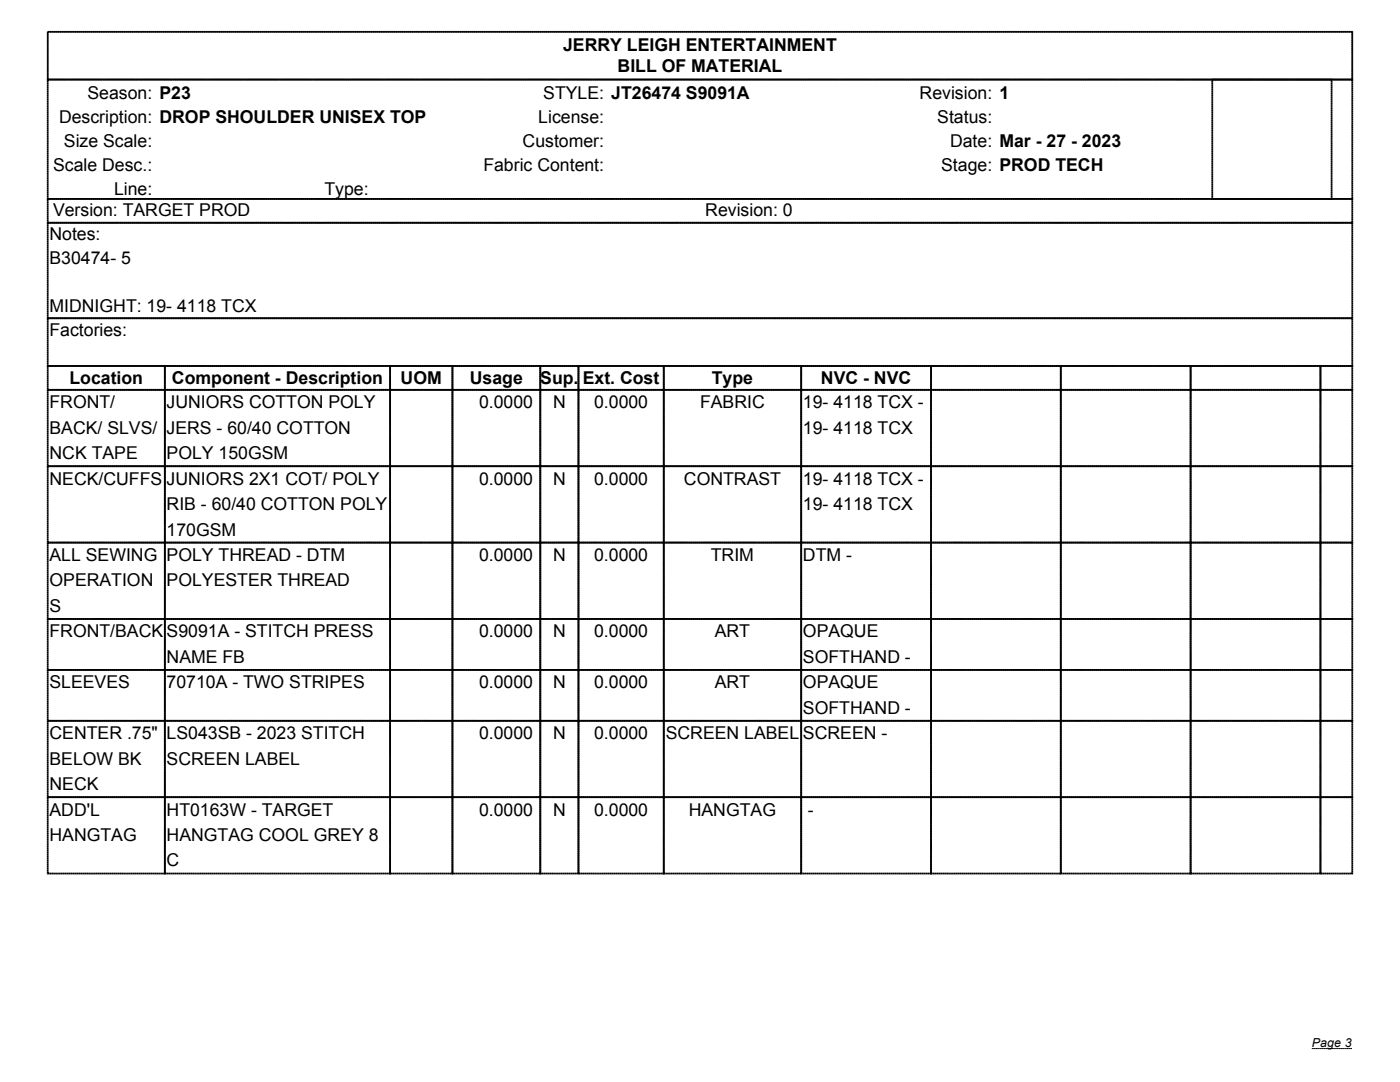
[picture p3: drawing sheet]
<svg xmlns="http://www.w3.org/2000/svg" width="279mm" height="216mm" viewBox="0 0 279 216" stroke-linecap="round" stroke-linejoin="round" font-family="sans-serif">
<defs><g id="words">
<g font-size="3.5">
<text x="112.4" y="10.2">JERRY LEIGH ENTERTAINMENT</text>
<text x="123.3" y="14.3">BILL OF MATERIAL</text>
<text x="17.5" y="19.8">Season:</text>
<text x="31.8" y="19.8">P23</text>
<text x="108.4" y="19.8">STYLE:</text>
<text x="122" y="19.8">JT26474 S9091A</text>
<text x="183.5" y="19.8">Revision:</text>
<text x="199.5" y="19.8">1</text>
<text x="11.8" y="24.5">Description:</text>
<text x="12.8" y="29.3">Size Scale:</text>
<text x="31.8" y="24.5">DROP SHOULDER UNISEX TOP</text>
<text x="104.3" y="29.3">Customer:</text>
<text x="107.4" y="24.5">License:</text>
<text x="187.1" y="24.5">Status:</text>
<text x="189.6" y="29.3">Date:</text>
<text x="199.5" y="29.3">Mar - 27 - 2023</text>
<text x="10.6" y="34.1">Scale Desc.:</text>
<text x="96.5" y="34.1">Fabric Content:</text>
<text x="187.8" y="34.1">Stage:</text>
<text x="199.5" y="34.1">PROD TECH</text>
<text x="22.8" y="38.8">Line:</text>
<text x="64.8" y="38.8">Type:</text>
<text x="9.9" y="48">Notes:</text>
<text x="10.6" y="43.2">Version: TARGET PROD</text>
<text x="140.8" y="43.2">Revision: 0</text>
<text x="9.9" y="52.7">B30474- 5</text>
<text x="9.9" y="62.2">MIDNIGHT: 19- 4118 TCX</text>
<text x="9.9" y="67">Factories:</text>
<text x="13.9" y="76.5">Location</text>
<text x="34.3" y="76.5">Component - Description</text>
<text x="80" y="76.5">UOM</text>
<text x="93.8" y="76.5">Usage</text>
<text x="107.8" y="76.5">Sup.</text>
<text x="116.3" y="76.5">Ext. Cost</text>
<text x="142.1" y="76.5">Type</text>
<text x="163.8" y="76.5">NVC - NVC</text>
<text x="9.9" y="81.5">FRONT/</text>
<text x="33.2" y="81.5">JUNIORS COTTON POLY</text>
<text x="95.6" y="81.5">0.0000</text>
<text x="110.4" y="81.5">N</text>
<text x="118.6" y="81.5">0.0000</text>
<text x="139.7" y="81.5">FABRIC</text>
<text x="160.2" y="81.5">19- 4118 TCX -</text>
<text x="9.9" y="86.5">BACK/ SLVS/</text>
<text x="33.2" y="86.5">JERS - 60/40 COTTON</text>
<text x="160.2" y="86.5">19- 4118 TCX</text>
<text x="9.9" y="91.6">NCK TAPE</text>
<text x="33.2" y="91.6">POLY 150GSM</text>
<text x="9.9" y="96.7">NECK/CUFFS</text>
<text x="33.2" y="96.7">JUNIORS 2X1 COT/ POLY</text>
<text x="33.2" y="101.8">RIB - 60/40 COTTON POLY</text>
<text x="95.6" y="96.7">0.0000</text>
<text x="110.4" y="96.7">N</text>
<text x="118.6" y="96.7">0.0000</text>
<text x="136.5" y="96.7">CONTRAST</text>
<text x="160.2" y="96.7">19- 4118 TCX -</text>
<text x="160.2" y="101.8">19- 4118 TCX</text>
<text x="33.2" y="106.9">170GSM</text>
<text x="9.9" y="111.9">ALL SEWING</text>
<text x="33.2" y="111.9">POLY THREAD - DTM</text>
<text x="95.6" y="111.9">0.0000</text>
<text x="110.4" y="111.9">N</text>
<text x="118.6" y="111.9">0.0000</text>
<text x="141.9" y="111.9">TRIM</text>
<text x="160.2" y="111.9">DTM -</text>
<text x="9.9" y="117">OPERATION</text>
<text x="33.2" y="117">POLYESTER THREAD</text>
<text x="9.9" y="122.1">S</text>
<text x="9.9" y="127.2">FRONT/BACK</text>
<text x="33.2" y="127.2">S9091A - STITCH PRESS</text>
<text x="95.6" y="127.2">0.0000</text>
<text x="110.4" y="127.2">N</text>
<text x="118.6" y="127.2">0.0000</text>
<text x="142.6" y="127.2">ART</text>
<text x="160.2" y="127.2">OPAQUE</text>
<text x="9.9" y="137.3">SLEEVES</text>
<text x="33.2" y="132.3">NAME FB</text>
<text x="33.2" y="137.3">70710A - TWO STRIPES</text>
<text x="95.6" y="137.3">0.0000</text>
<text x="110.4" y="137.3">N</text>
<text x="118.6" y="137.3">0.0000</text>
<text x="142.6" y="137.3">ART</text>
<text x="160.2" y="132.3">SOFTHAND -</text>
<text x="160.2" y="137.3">OPAQUE</text>
<text x="160.2" y="142.4">SOFTHAND -</text>
<text x="9.9" y="147.5">CENTER .75&quot;</text>
<text x="33.2" y="147.5">LS043SB - 2023 STITCH</text>
<text x="95.6" y="147.5">0.0000</text>
<text x="110.4" y="147.5">N</text>
<text x="118.6" y="147.5">0.0000</text>
<text x="132.9" y="147.5">SCREEN LABEL</text>
<text x="160.2" y="147.5">SCREEN -</text>
<text x="9.9" y="152.6">BELOW BK</text>
<text x="33.2" y="152.6">SCREEN LABEL</text>
<text x="9.9" y="157.7">NECK</text>
<text x="9.9" y="162.7">ADD'L</text>
<text x="9.9" y="167.8">HANGTAG</text>
<text x="33.2" y="162.7">HT0163W - TARGET</text>
<text x="33.2" y="167.8">HANGTAG COOL GREY 8</text>
<text x="95.6" y="162.7">0.0000</text>
<text x="110.4" y="162.7">N</text>
<text x="118.6" y="162.7">0.0000</text>
<text x="137.5" y="162.7">HANGTAG</text>
<text x="161.2" y="162.7">-</text>
<text x="33.2" y="172.9">C</text>
</g>
<text font-size="2.5" x="261.8" y="208.9">Page 3</text>
</g></defs>
<path d="M9.5 6.3h260.4M9.5 15.9h260.4M9.5 6.3v9.6M269.9 6.3v9.6" fill="none" stroke="#000" stroke-width=".2" stroke-dasharray=".4 0" stroke-linecap="butt"/>
<path d="M9.5 15.9h21.6v4.7h-21.6z" fill-rule="evenodd" fill="#fff"/>
<path d="M9.5 15.9h21.6M9.5 15.9v4.7M31.1 15.9v4.7M9.5 20.6h21.6" fill="none" stroke="#fff" stroke-width=".2" stroke-dasharray=".4 0" stroke-linecap="butt"/>
<path d="M31.1 15.9h48.3v4.7h-48.3z" fill-rule="evenodd" fill="#fff"/>
<path d="M31.1 15.9h48.3M31.1 15.9v4.7M79.4 15.9v4.7M31.1 20.6h48.3" fill="none" stroke="#fff" stroke-width=".2" stroke-dasharray=".4 0" stroke-linecap="butt"/>
<path d="M79.4 15.9h41.9v4.7h-41.9z" fill-rule="evenodd" fill="#fff"/>
<path d="M79.4 15.9h41.9M79.4 15.9v4.7M121.3 15.9v4.7M79.4 20.6h41.9" fill="none" stroke="#fff" stroke-width=".2" stroke-dasharray=".4 0" stroke-linecap="butt"/>
<path d="M121.3 15.9h55.9v4.7h-55.9z" fill-rule="evenodd" fill="#fff"/>
<path d="M121.3 15.9h55.9M121.3 15.9v4.7M177.2 15.9v4.7M121.3 20.6h55.9" fill="none" stroke="#fff" stroke-width=".2" stroke-dasharray=".4 0" stroke-linecap="butt"/>
<path d="M177.2 15.9h21.6v4.7h-21.6z" fill-rule="evenodd" fill="#fff"/>
<path d="M177.2 15.9h21.6M177.2 15.9v4.7M198.8 15.9v4.7M177.2 20.6h21.6" fill="none" stroke="#fff" stroke-width=".2" stroke-dasharray=".4 0" stroke-linecap="butt"/>
<path d="M198.8 15.9h35.5v4.7h-35.5z" fill-rule="evenodd" fill="#fff"/>
<path d="M198.8 15.9h35.5M198.8 15.9v4.7M234.3 15.9v4.7M198.8 20.6h35.5" fill="none" stroke="#fff" stroke-width=".2" stroke-dasharray=".4 0" stroke-linecap="butt"/>
<path d="M9.5 20.6h21.6v4.8h-21.6z" fill-rule="evenodd" fill="#fff"/>
<path d="M9.5 20.6h21.6M9.5 25.4h21.6M9.5 20.6v4.8M31.1 20.6v4.8" fill="none" stroke="#fff" stroke-width=".2" stroke-dasharray=".4 0" stroke-linecap="butt"/>
<path d="M31.1 20.6h48.3v4.8h-48.3z" fill-rule="evenodd" fill="#fff"/>
<path d="M31.1 20.6h48.3M31.1 25.4h48.3M31.1 20.6v4.8M79.4 20.6v4.8" fill="none" stroke="#fff" stroke-width=".2" stroke-dasharray=".4 0" stroke-linecap="butt"/>
<path d="M79.4 20.6h41.9v4.8h-41.9z" fill-rule="evenodd" fill="#fff"/>
<path d="M79.4 20.6h41.9M79.4 25.4h41.9M79.4 20.6v4.8M121.3 20.6v4.8" fill="none" stroke="#fff" stroke-width=".2" stroke-dasharray=".4 0" stroke-linecap="butt"/>
<path d="M121.3 20.6h55.9v4.8h-55.9z" fill-rule="evenodd" fill="#fff"/>
<path d="M121.3 20.6h55.9M121.3 25.4h55.9M121.3 20.6v4.8M177.2 20.6v4.8" fill="none" stroke="#fff" stroke-width=".2" stroke-dasharray=".4 0" stroke-linecap="butt"/>
<path d="M177.2 20.6h21.6v4.8h-21.6z" fill-rule="evenodd" fill="#fff"/>
<path d="M177.2 20.6h21.6M177.2 25.4h21.6M177.2 20.6v4.8M198.8 20.6v4.8" fill="none" stroke="#fff" stroke-width=".2" stroke-dasharray=".4 0" stroke-linecap="butt"/>
<path d="M198.8 20.6h35.5v4.8h-35.5z" fill-rule="evenodd" fill="#fff"/>
<path d="M198.8 20.6h35.5M198.8 25.4h35.5M198.8 20.6v4.8M234.3 20.6v4.8" fill="none" stroke="#fff" stroke-width=".2" stroke-dasharray=".4 0" stroke-linecap="butt"/>
<path d="M9.5 25.4h21.6v4.8h-21.6z" fill-rule="evenodd" fill="#fff"/>
<path d="M9.5 25.4h21.6M9.5 30.2h21.6M9.5 25.4v4.8M31.1 25.4v4.8" fill="none" stroke="#fff" stroke-width=".2" stroke-dasharray=".4 0" stroke-linecap="butt"/>
<path d="M31.1 25.4h48.3v4.8h-48.3z" fill-rule="evenodd" fill="#fff"/>
<path d="M31.1 25.4h48.3M31.1 30.2h48.3M31.1 25.4v4.8M79.4 25.4v4.8" fill="none" stroke="#fff" stroke-width=".2" stroke-dasharray=".4 0" stroke-linecap="butt"/>
<path d="M79.4 25.4h41.9v4.8h-41.9z" fill-rule="evenodd" fill="#fff"/>
<path d="M79.4 25.4h41.9M79.4 30.2h41.9M79.4 25.4v4.8M121.3 25.4v4.8" fill="none" stroke="#fff" stroke-width=".2" stroke-dasharray=".4 0" stroke-linecap="butt"/>
<path d="M121.3 25.4h55.9v4.8h-55.9z" fill-rule="evenodd" fill="#fff"/>
<path d="M121.3 25.4h55.9M121.3 30.2h55.9M121.3 25.4v4.8M177.2 25.4v4.8" fill="none" stroke="#fff" stroke-width=".2" stroke-dasharray=".4 0" stroke-linecap="butt"/>
<path d="M177.2 25.4h21.6v4.8h-21.6z" fill-rule="evenodd" fill="#fff"/>
<path d="M177.2 25.4h21.6M177.2 30.2h21.6M177.2 25.4v4.8M198.8 25.4v4.8" fill="none" stroke="#fff" stroke-width=".2" stroke-dasharray=".4 0" stroke-linecap="butt"/>
<path d="M198.8 25.4h35.5v4.8h-35.5z" fill-rule="evenodd" fill="#fff"/>
<path d="M198.8 25.4h35.5M198.8 30.2h35.5M198.8 25.4v4.8M234.3 25.4v4.8" fill="none" stroke="#fff" stroke-width=".2" stroke-dasharray=".4 0" stroke-linecap="butt"/>
<path d="M9.5 30.2h21.6v4.7h-21.6z" fill-rule="evenodd" fill="#fff"/>
<path d="M9.5 30.2h21.6M9.5 34.9h21.6M9.5 30.2v4.7M31.1 30.2v4.7" fill="none" stroke="#fff" stroke-width=".2" stroke-dasharray=".4 0" stroke-linecap="butt"/>
<path d="M31.1 30.2h48.3v4.7h-48.3z" fill-rule="evenodd" fill="#fff"/>
<path d="M31.1 30.2h48.3M31.1 34.9h48.3M31.1 30.2v4.7M79.4 30.2v4.7" fill="none" stroke="#fff" stroke-width=".2" stroke-dasharray=".4 0" stroke-linecap="butt"/>
<path d="M79.4 30.2h41.9v4.7h-41.9z" fill-rule="evenodd" fill="#fff"/>
<path d="M79.4 30.2h41.9M79.4 34.9h41.9M79.4 30.2v4.7M121.3 30.2v4.7" fill="none" stroke="#fff" stroke-width=".2" stroke-dasharray=".4 0" stroke-linecap="butt"/>
<path d="M121.3 30.2h55.9v4.7h-55.9z" fill-rule="evenodd" fill="#fff"/>
<path d="M121.3 30.2h55.9M121.3 34.9h55.9M121.3 30.2v4.7M177.2 30.2v4.7" fill="none" stroke="#fff" stroke-width=".2" stroke-dasharray=".4 0" stroke-linecap="butt"/>
<path d="M177.2 30.2h21.6v4.7h-21.6z" fill-rule="evenodd" fill="#fff"/>
<path d="M177.2 30.2h21.6M177.2 34.9h21.6M177.2 30.2v4.7M198.8 30.2v4.7" fill="none" stroke="#fff" stroke-width=".2" stroke-dasharray=".4 0" stroke-linecap="butt"/>
<path d="M198.8 30.2h35.5v4.7h-35.5z" fill-rule="evenodd" fill="#fff"/>
<path d="M198.8 30.2h35.5M198.8 34.9h35.5M198.8 30.2v4.7M234.3 30.2v4.7" fill="none" stroke="#fff" stroke-width=".2" stroke-dasharray=".4 0" stroke-linecap="butt"/>
<g fill="none" stroke="#000" stroke-width=".35" stroke-dasharray=".4 0" stroke-linecap="butt">
<path d="M9.5 6.3h260.4v9.6h-260.4zM9.5 15.9h260.4v23.8h-260.4zM241.9 15.9h23.8v23.8h-23.8zM9.5 39.7h260.4v4.7h-260.4zM9.5 44.4h260.4v19.1h-260.4zM9.5 63.5h260.4v9.5h-260.4zM9.5 73h23.4v4.8h-23.4zM9.5 77.8h23.4v15.2h-23.4zM32.9 73h45v4.8h-45zM32.9 77.8h45v15.2h-45zM77.9 73h12.4v4.8h-12.4zM77.9 77.8h12.4v15.2h-12.4z"/>
<path d="M90.3 73h17.5v4.8h-17.5zM90.3 77.8h17.5v15.2h-17.5zM107.8 73h7.6v4.8h-7.6zM107.8 77.8h7.6v15.2h-7.6zM115.4 73h17.1v4.8h-17.1zM115.4 77.8h17.1v15.2h-17.1zM132.5 73h27.4v4.8h-27.4zM132.5 77.8h27.4v15.2h-27.4zM159.9 73h25.9v4.8h-25.9zM159.9 77.8h25.9v15.2h-25.9zM185.8 73h25.9v4.8h-25.9zM185.8 77.8h25.9v15.2h-25.9z"/>
<path d="M211.7 73h25.9v4.8h-25.9zM211.7 77.8h25.9v15.2h-25.9zM237.6 73h25.9v4.8h-25.9zM237.6 77.8h25.9v15.2h-25.9zM263.5 73h6.4v4.8h-6.4zM263.5 77.8h6.4v15.2h-6.4zM9.5 93h23.4v15.3h-23.4zM32.9 93h45v15.3h-45zM77.9 93h12.4v15.3h-12.4zM90.3 93h17.5v15.3h-17.5zM107.8 93h7.6v15.3h-7.6zM115.4 93h17.1v15.3h-17.1z"/>
<path d="M132.5 93h27.4v15.3h-27.4zM159.9 93h25.9v15.3h-25.9zM185.8 93h25.9v15.3h-25.9zM211.7 93h25.9v15.3h-25.9zM237.6 93h25.9v15.3h-25.9zM263.5 93h6.4v15.3h-6.4zM9.5 108.3h23.4v15.2h-23.4zM32.9 108.3h45v15.2h-45zM77.9 108.3h12.4v15.2h-12.4zM90.3 108.3h17.5v15.2h-17.5zM107.8 108.3h7.6v15.2h-7.6zM115.4 108.3h17.1v15.2h-17.1z"/>
<path d="M132.5 108.3h27.4v15.2h-27.4zM159.9 108.3h25.9v15.2h-25.9zM185.8 108.3h25.9v15.2h-25.9zM211.7 108.3h25.9v15.2h-25.9zM237.6 108.3h25.9v15.2h-25.9zM263.5 108.3h6.4v15.2h-6.4zM9.5 123.5h23.4v10.2h-23.4zM9.5 133.7h23.4v10.1h-23.4zM32.9 123.5h45v10.2h-45zM32.9 133.7h45v10.1h-45zM77.9 123.5h12.4v10.2h-12.4zM77.9 133.7h12.4v10.1h-12.4z"/>
<path d="M90.3 123.5h17.5v10.2h-17.5zM90.3 133.7h17.5v10.1h-17.5zM107.8 123.5h7.6v10.2h-7.6zM107.8 133.7h7.6v10.1h-7.6zM115.4 123.5h17.1v10.2h-17.1zM115.4 133.7h17.1v10.1h-17.1zM132.5 123.5h27.4v10.2h-27.4zM132.5 133.7h27.4v10.1h-27.4zM159.9 123.5h25.9v10.2h-25.9zM159.9 133.7h25.9v10.1h-25.9zM185.8 123.5h25.9v10.2h-25.9zM185.8 133.7h25.9v10.1h-25.9z"/>
<path d="M211.7 123.5h25.9v10.2h-25.9zM211.7 133.7h25.9v10.1h-25.9zM237.6 123.5h25.9v10.2h-25.9zM237.6 133.7h25.9v10.1h-25.9zM263.5 123.5h6.4v10.2h-6.4zM263.5 133.7h6.4v10.1h-6.4zM9.5 143.8h23.4v15.3h-23.4zM9.5 159.1h23.4v15.2h-23.4zM32.9 143.8h45v15.3h-45zM32.9 159.1h45v15.2h-45zM77.9 143.8h12.4v15.3h-12.4zM77.9 159.1h12.4v15.2h-12.4z"/>
<path d="M90.3 143.8h17.5v15.3h-17.5zM90.3 159.1h17.5v15.2h-17.5zM107.8 143.8h7.6v15.3h-7.6zM107.8 159.1h7.6v15.2h-7.6zM115.4 143.8h17.1v15.3h-17.1zM115.4 159.1h17.1v15.2h-17.1zM132.5 143.8h27.4v15.3h-27.4zM132.5 159.1h27.4v15.2h-27.4zM159.9 143.8h25.9v15.3h-25.9zM159.9 159.1h25.9v15.2h-25.9zM185.8 143.8h25.9v15.3h-25.9zM185.8 159.1h25.9v15.2h-25.9z"/>
<path d="M211.7 143.8h25.9v15.3h-25.9zM211.7 159.1h25.9v15.2h-25.9zM237.6 143.8h25.9v15.3h-25.9zM237.6 159.1h25.9v15.2h-25.9zM263.5 143.8h6.4v15.3h-6.4zM263.5 159.1h6.4v15.2h-6.4z"/>
</g>
<path d="M261.8 209.2h8" fill="none" stroke="#000" stroke-width=".2" stroke-dasharray=".4 0" stroke-linecap="butt"/>
<use href="#words"/>
</svg>
